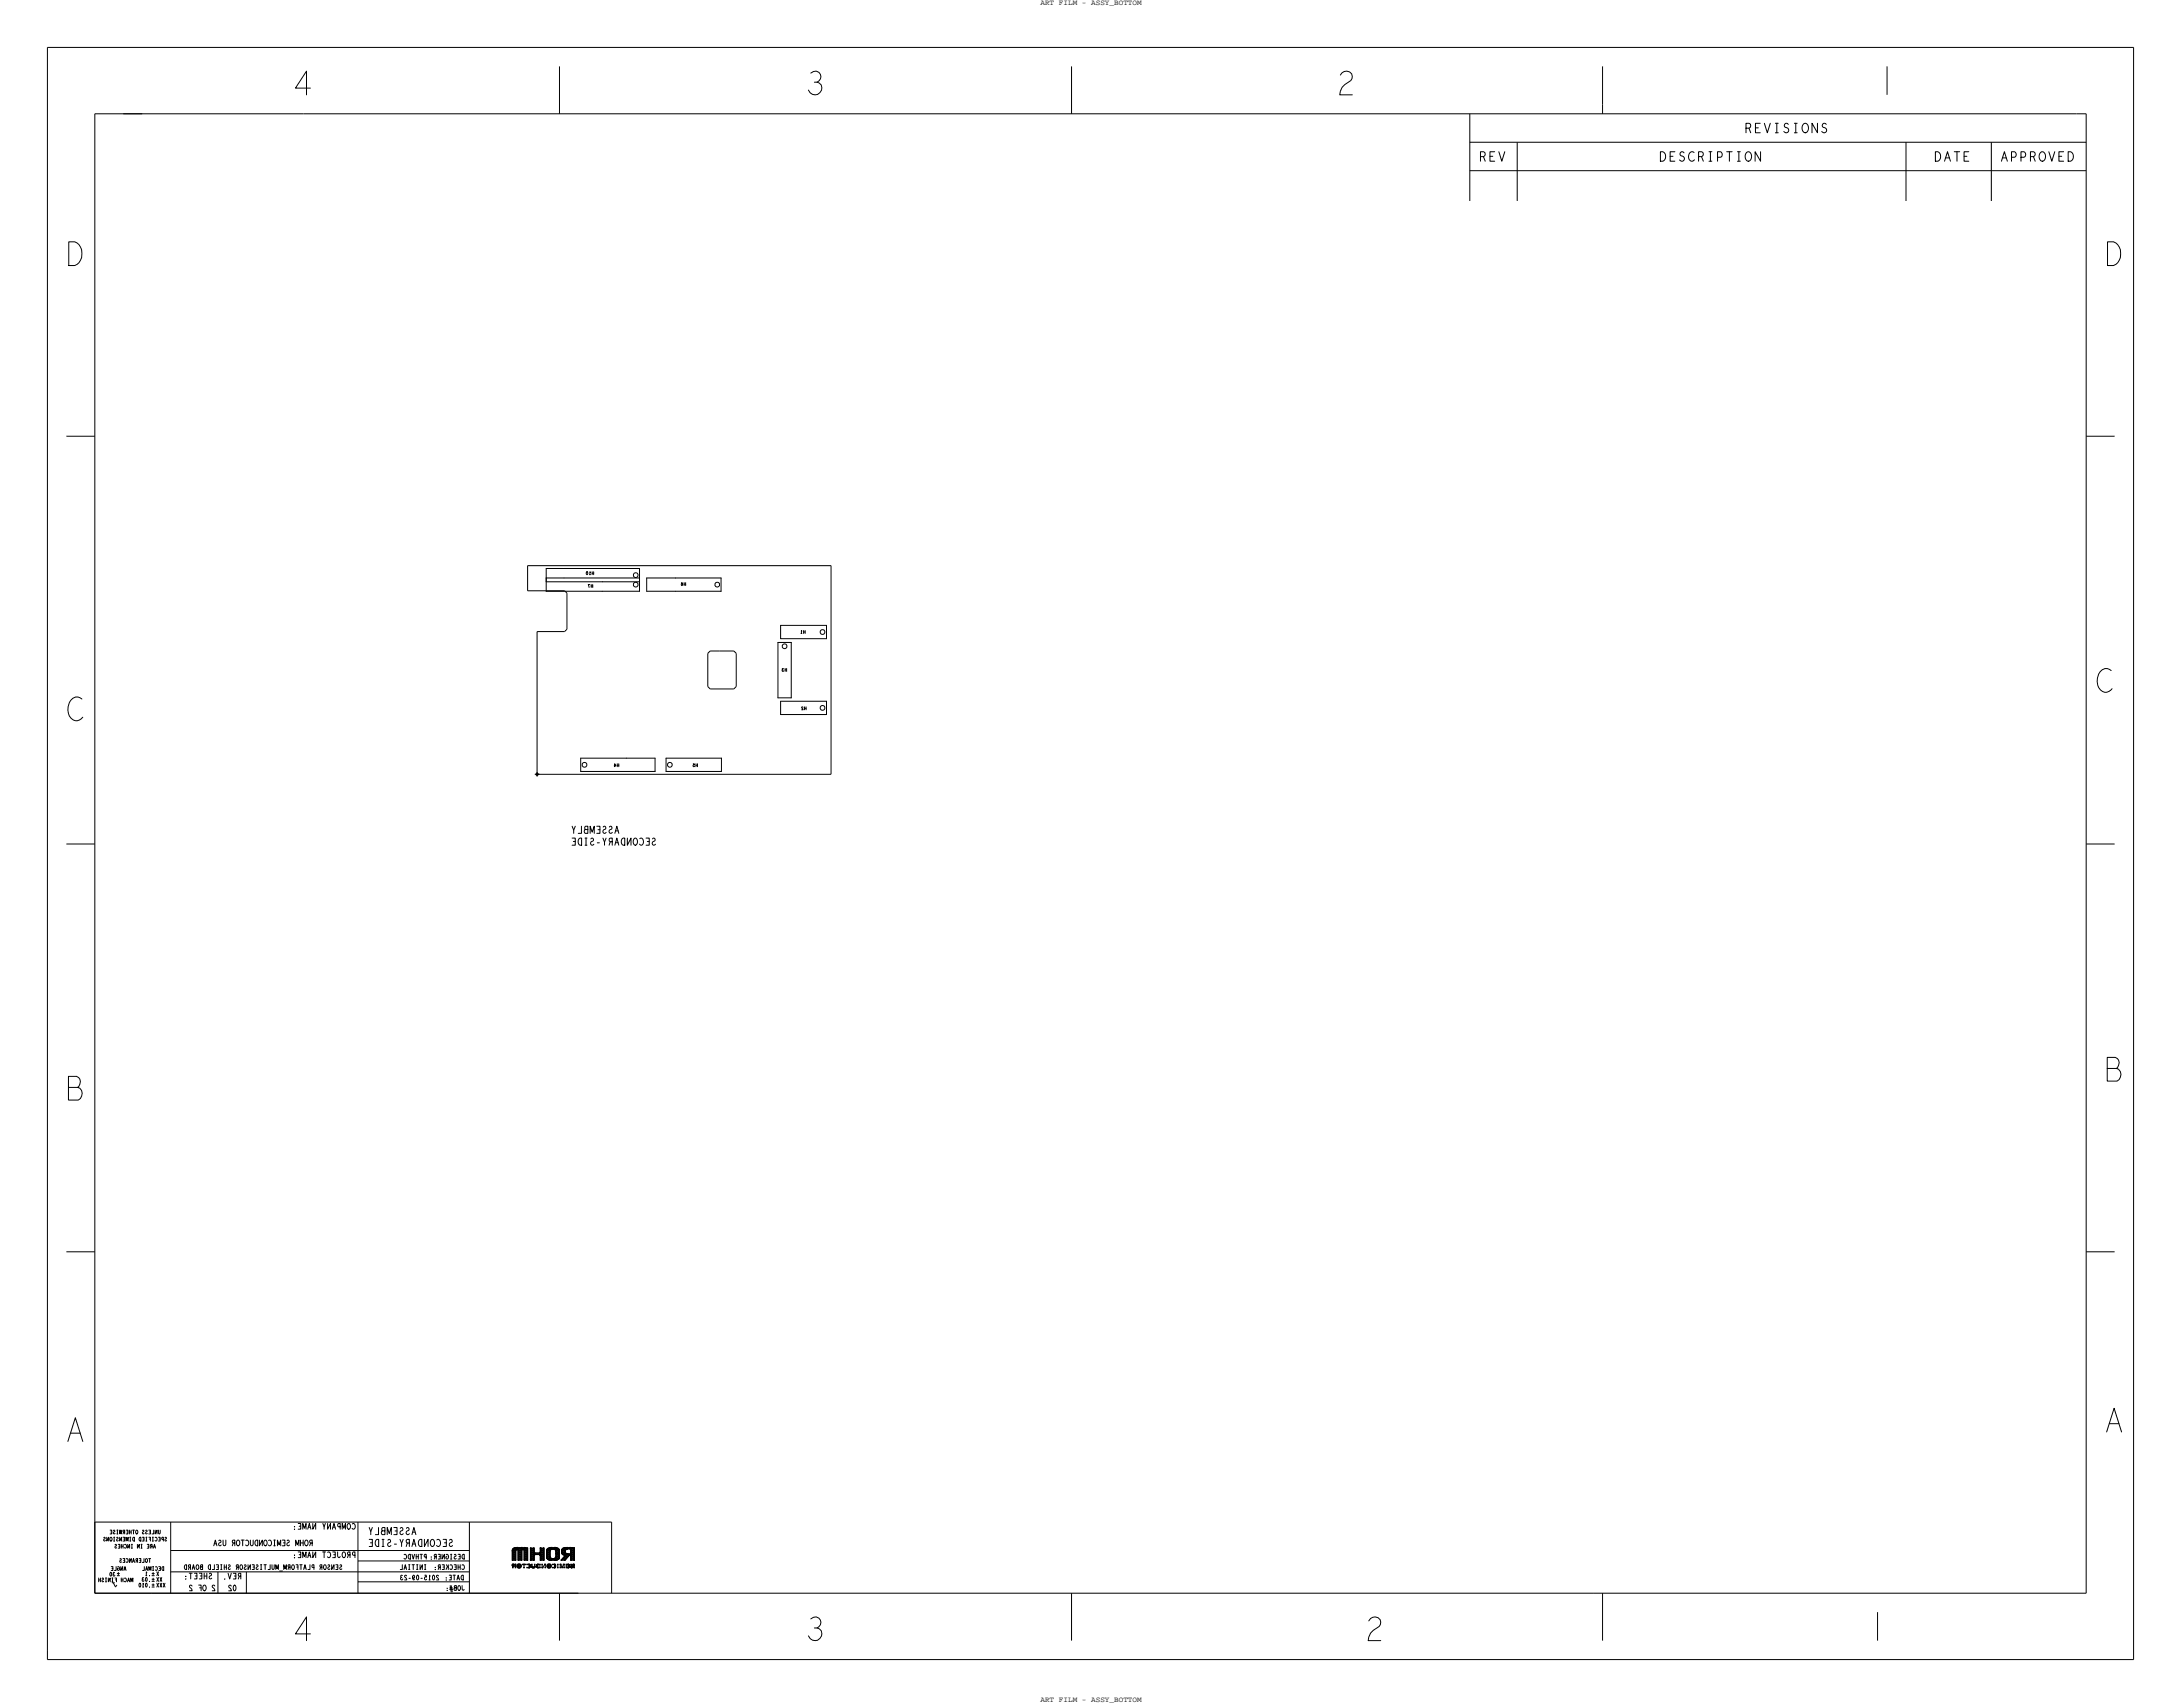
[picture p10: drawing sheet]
<svg xmlns="http://www.w3.org/2000/svg" width="584mm" height="457mm" viewBox="0 0 584 457" stroke-linecap="round" stroke-linejoin="round" font-family="sans-serif">
<defs><g id="words">
<g font-size="6.3">
<text x="215.9" y="25.4">3</text>
<text x="563.9" y="383.5">A</text>
<text x="17.8" y="386.1">A</text>
<text x="215.9" y="439.4">3</text>
</g>
<text font-size="2.5" x="396.2" y="43.2">REV</text>
<g font-size="2.1">
<text x="278.7" y="1.2">ART FILM - ASSY_BOTTOM</text>
<text x="278.7" y="456">ART FILM - ASSY_BOTTOM</text>
</g>
<g font-size="1.5">
<text x="84.8" y="408.1" transform="rotate(-180 84.8 408.1)">NAME:</text>
<text x="84.8" y="415.7" transform="rotate(-180 84.8 415.7)">NAME:</text>
<text x="56.9" y="421.4" transform="rotate(-180 56.9 421.4)">SHEET:</text>
</g>
<g font-size="1.3">
<text x="114.3" y="419.1" transform="rotate(-180 114.3 419.1)">INITIAL</text>
<text x="124.5" y="419.1" transform="rotate(-180 124.5 419.1)">CHECKER:</text>
<text x="124.2" y="421.9" transform="rotate(-180 124.2 421.9)">DATE:</text>
<text x="124.5" y="424.7" transform="rotate(-180 124.5 424.7)">JOB#:</text>
</g>
<g font-size="1">
<text x="41.7" y="413.6" transform="rotate(-180 41.7 413.6)">ARE</text>
<text x="31.4" y="422.7" transform="rotate(-180 31.4 422.7)">FINISH</text>
</g>
<text font-size=".8" x="210.8" y="179" transform="rotate(-180 210.8 179)">H3</text>
</g></defs>
<!-- layer: Board Outline -->
<g fill="none" stroke="#000" stroke-width=".27">
<path d="M141.3 151.5v6.7zM141.3 151.5h81.3zM141.3 158.2h9.9zM151.2 158.2l.7 .7zM151.9 158.9v9.6zM222.6 151.5v55.9zM143.9 169.2h7.3zM143.9 169.2v38.2zM151.2 169.2l.7-.7zM189.6 175l.6-.6zM189.6 175v8.9zM190.2 174.4h2.6z"/>
<path d="M192.8 174.4h3.8zM196.6 174.4l.6 .6zM197.2 175v8.9zM189.6 183.9l.6 .6zM190.2 184.5h6.4zM197.2 183.9l-.6 .6zM143.9 207.4h78.7zM25.4 407.7h138.4zM25.4 407.7v19zM45.7 415.3h50.2zM45.7 407.7v19zM95.9 418.1h29.8z"/>
<path d="M95.9 415.3h29.8zM95.9 407.7v19zM125.7 407.7v19zM137.2 415.6h.2zM137.2 417.1h.2zM137.2 416.9h.2zM137.2 415.5h.2zM137.2 415.8h.2zM137.2 417.9h.2zM137.2 417.8h.2zM137.2 417.6h.2zM137.2 417.4h.2z"/>
<path d="M137.2 417.2h.2zM137.2 416.7h.2zM137.2 416.5h.2zM137.2 416.3h.2zM137.2 416.2h.2zM137.2 416h.2zM137.2 415.3h.2zM137.2 419.2h.2zM137.2 419.3h.2zM137.2 415.2h.2zM137.2 419.1h.2zM137.2 415.1h.2z"/>
<path d="M137.3 415.1h.1zM137.3 419.1h.1zM137.3 419.9h.1zM137.3 419.4h.1zM137.3 415.6h.8zM137.3 415.3v2.6zM137.3 417.8h.8zM137.3 417.4h.8zM137.3 417.1h.8zM137.3 416.7h.8zM137.3 416.3h.8zM137.3 416h.8z"/>
<path d="M137.3 419.2h.1M137.3 415.8h.8zM137.3 417.9h.8zM137.3 417.6h.8zM137.3 417.2h.8zM137.3 416.9h.8zM137.3 416.5h.8zM137.3 416.2h.8zM137.3 415.5h.8zM137.3 419h.2zM137.3 415.3h.8zM137.3 419.3h.1"/>
<path d="M137.3 419.4h.2zM137.3 415.2v.1zM137.3 419.1h.1M137.3 415.1h.8zM137.3 414.9h.2zM137.3 415.1v.1zM137.4 419h.1M137.4 419.1h.1M137.4 419.4h.1M137.4 419h.1zM137.4 419.4h.2zM137.5 419h.1"/>
<path d="M137.4 414.9l-.1 .2zM137.4 414.8h.2zM137.4 414.9h1zM137.5 419.4h.1M137.5 419.4h.2zM137.5 419h.6zM137.5 414.8l.2-.1zM137.5 414.8l-.1 .1zM137.5 414.8h.2zM137.6 419.4l-.2 .5zM137.6 419.4h.5zM137.6 414.7h.2z"/>
<path d="M137.6 414.8h3.7zM137.7 414.7l.2-.1zM137.8 414.6h.2zM137.9 414.6h.2zM138 414.6h.2zM138 415.6h.2zM138 417.1h.2zM138 416.9h.2zM138 415.5h.2zM138 415.8h.2zM138 417.9h.2zM138 417.8h.2z"/>
<path d="M138 417.6h.2zM138 417.4h.2zM138 417.2h.2zM138 416.7h.2zM138 416.5h.2zM138 416.3h.2zM138 416.2h.2zM138 416h.2zM138 415.3h.2zM138 419.9h.2zM138 419.4h.2zM138 419h.2z"/>
<path d="M138 415.2h.2zM138 415.1h.2zM138 414.6h2.9zM138.1 415h.1zM138.1 414.6l.3-.1zM138.1 415.3v2.6zM138.1 419.4v.5zM138.1 419v.4zM138.1 415.2h.1M138.1 415.1h.1M138.1 415h.2zM138.1 415h.1"/>
<path d="M138.2 415h.1M138.3 415h.1M138.2 415h.2zM138.3 414.5h.2zM138.5 414.9h.1M138.3 414.9h.2zM138.4 414.5h.3zM138.4 414.9h.1zM138.5 414.9h.2zM138.5 419.3h.2zM138.5 419.5h.2zM138.5 419.6h.2z"/>
<path d="M138.5 419.2h.2zM138.6 414.9h.1zM138.6 414.5h.1zM138.6 419.7h.2zM138.6 419.2h.2zM138.6 414.9h.2zM138.6 419.1h.2zM138.6 419.3v.2zM138.6 419.6h.1M138.6 419.3h.1M138.7 419.7h.1M138.6 419.8h.2z"/>
<path d="M138.7 414.9h.1M138.7 414.5h1.1zM138.6 419.2h.1M138.7 415h.1zM138.7 414.9h1.2zM138.7 419.1h.2zM138.7 419.8h.2zM138.7 419.1h.1M138.7 419.8h.1M138.7 419.2h.1M138.8 415h.1M138.7 415h.2z"/>
<path d="M138.8 419.8h.1M138.7 419h.2zM138.8 415.1h.1zM138.8 415.6h.1zM138.8 417.1h.1zM138.8 416.9h.1zM138.8 415.5h.1zM138.8 415.8h.1zM138.8 417.9h.1zM138.8 417.8h.1zM138.8 417.6h.1zM138.8 417.4h.1z"/>
<path d="M138.8 417.2h.1zM138.8 416.7h.1zM138.8 416.5h.1zM138.8 416.3h.1zM138.8 416.2h.1zM138.8 416h.1zM138.8 415.3h.1zM138.8 419.1h.1M138.8 419h.2zM138.8 419.8h.2zM138.8 415.1h.1M138.8 419h.1"/>
<path d="M138.9 419.8h.1M138.9 415.1h.1M138.9 419h.1zM138.9 415.1h.8zM138.9 415.6h.8zM138.9 415.1v2.8zM138.9 417.8h.8zM138.9 417.4h.8zM138.9 417.1h.8zM138.9 416.7h.8zM138.9 416.3h.8zM138.9 416h.8z"/>
<path d="M138.9 415.3h.8zM138.9 415.8h.8zM138.9 417.9h.8zM138.9 417.6h.8zM138.9 417.2h.8zM138.9 416.9h.8zM138.9 416.5h.8zM138.9 416.2h.8zM138.9 415.5h.8zM138.9 419.9h.1zM138.9 419h.1M138.9 419.9h.1"/>
<path d="M138.9 419h.2zM138.9 419.9h.2zM139 419.9h.2zM139.1 419h.2zM139.2 419.8h.1M139.1 419h.1M139.1 419.8h.2zM139.2 419h.1zM139.2 419.8h.2zM139.2 419h.1M139.2 419.1h.2zM139.3 419.8h.1"/>
<path d="M139.3 419.1h.1zM139.3 419.8h.1zM139.3 419.1h.2zM139.3 419.1h.1M139.3 419.7h.2zM139.4 419.8h.1M139.3 419.2h.2zM139.3 419.6h.2zM139.4 419.6h.1zM139.4 419.3h.1zM139.4 419.5h.1zM139.4 419.1h.1"/>
<path d="M139.4 419.7h.1M139.4 419.2h.1M139.4 419.6h.1M139.5 419.6h.1M139.5 419.3h.1M139.5 419.5h.1M139.5 419.3v.2zM139.6 415.8h.2zM139.6 415.6h.2zM139.6 417.9h.2zM139.6 417.8h.2zM139.6 417.6h.2z"/>
<path d="M139.6 417.4h.2zM139.6 417.2h.2zM139.6 417.1h.2zM139.6 416.9h.2zM139.6 416.7h.2zM139.6 416.5h.2zM139.6 416.3h.2zM139.6 416.2h.2zM139.6 416h.2zM139.6 415.5h.2zM139.6 415.3h.2zM139.6 415.1h.2z"/>
<path d="M139.6 415h.2zM139.7 414.5h.1zM139.7 415.1v2.8zM139.7 415.1h.1M139.7 415h.2zM139.7 415h.1M139.8 414.5h.7zM139.8 415h.1M139.8 414.9h.2zM139.8 414.9h.1M139.9 414.9h.1M139.9 414.9h.4z"/>
<path d="M139.9 419h.2zM140 419h.4zM140.2 414.9h.2zM140.3 414.9h.1M140.3 419.9h.1zM140.3 419h.1zM140.3 415h.2zM140.3 414.9h1zM140.4 415h.1M140.4 419v.9zM140.4 419h.3zM140.4 415.1h.2z"/>
<path d="M140.4 415.8h.2zM140.4 415.6h.2zM140.4 417.9h.2zM140.4 417.8h.2zM140.4 417.6h.2zM140.4 417.2h.2zM140.4 417.4h.2zM140.4 417.1h.2zM140.4 416.9h.2zM140.4 416.7h.2zM140.4 416.3h.2zM140.4 416.5h.2z"/>
<path d="M140.4 416.2h.2zM140.4 416h.2zM140.4 415.3h.2zM140.4 415.5h.2zM140.4 414.5h.2zM140.5 415.1h.1M140.5 415.1h.8zM140.5 415.6h.8zM140.5 417.8h.8zM140.5 417.4h.8zM140.5 417.1h.8zM140.5 416.7h.8z"/>
<path d="M140.5 416.3h.8zM140.5 416h.8zM140.5 415.1v2.8zM140.5 415.3h.8zM140.5 415.8h.8zM140.5 417.9h.8zM140.5 417.6h.8zM140.5 417.2h.8zM140.5 416.9h.8zM140.5 416.5h.8zM140.5 416.2h.8zM140.5 415.5h.8z"/>
<path d="M140.5 414.5l.8 .1zM140.6 419h.2zM140.8 414.6h.2zM141.1 419.9h.2zM141.1 419h.2zM141.2 415.6h.1zM141.2 417.1h.1zM141.2 416.9h.1zM141.2 415.5h.1zM141.2 415.8h.1zM141.2 417.9h.1zM141.2 417.8h.1z"/>
<path d="M141.2 417.6h.1zM141.2 417.4h.1zM141.2 417.2h.1zM141.2 416.7h.1zM141.2 416.5h.1zM141.2 416.2h.1zM141.2 416.3h.1zM141.2 416h.1zM141.2 415.1h.1zM141.2 415.3h.1zM141.2 414.9h.1zM141.2 414.8h.1z"/>
<path d="M141.2 414.6h.1zM141.2 419.9h.4zM141.2 419h.5zM141.3 414.6v3.3zM141.6 419.9h.1zM141.6 419h.1zM141.6 419.8h.2zM141.6 419h.2zM141.6 419.9h.1M141.7 419h.1M141.7 419h.1zM141.7 419.8h.2z"/>
<path d="M141.7 419.8h.1M141.7 419.1h.2zM141.8 419h.1M141.8 419.8h.1zM141.8 419.1h.1zM141.8 419.8h.1M141.8 419.1h.1M141.8 419.7h.2zM141.8 419.2h.2zM141.8 419.6h.2zM141.9 419.1h.1M141.8 419.3h.2z"/>
<path d="M141.9 419.2h.1M141.9 419.8h.1M141.9 419.7h.1M141.9 419.3h.1M141.9 419.6h.1M141.9 419.3v.3zM142.1 415.8h.1zM142.1 415.6h.1zM142.1 417.9h.1zM142.1 417.8h.1zM142.1 417.6h.1zM142.1 417.2h.1z"/>
<path d="M142.1 417.4h.1zM142.1 417.1h.1zM142.1 416.9h.1zM142.1 416.7h.1zM142.1 416.5h.1zM142.1 416.2h.1zM142.1 416.3h.1zM142.1 416h.1zM142.1 415.3h.1zM142.1 415.5h.1zM142.1 415.1h.1zM142.1 414.9h.1z"/>
<path d="M142.1 414.8h.1zM142.1 414.6h.1zM142.2 416.3h3.4zM142.2 416h3.4zM142.2 414.6v3.3zM142.2 415.6h.8zM142.2 416.2h3.4zM142.2 417.6h.8zM142.2 417.2h.8zM142.2 416.9h.8zM142.2 416.5h.8zM142.2 415.3h.8z"/>
<path d="M142.2 414.9h.8zM142.2 414.6h.8zM142.2 415.8h.8zM142.2 417.9h.8zM142.2 417.8h.8zM142.2 417.4h.8zM142.2 417.1h.8zM142.2 416.7h.8zM142.2 415.5h.8zM142.2 415.1h.8zM142.2 414.8h.8zM142.4 419h.1z"/>
<path d="M142.4 419.5h.1zM142.4 419.6h.2zM142.4 419.7h.2zM142.5 419v.5zM142.5 419.5h.1M142.5 419.6h.1M142.5 419.8h.2zM142.5 419.7h.1M142.6 419.8h.1M142.6 419.8h.2zM142.7 419.8h.1M142.7 419.9h.2z"/>
<path d="M142.8 419.9h.1M142.8 419.9h.2zM142.9 419.8h.2zM142.9 415.6h.2zM142.9 417.1h.2zM142.9 416.9h.2zM142.9 415.5h.2zM142.9 415.8h.2zM142.9 417.9h.2zM142.9 417.8h.2zM142.9 417.6h.2zM142.9 417.4h.2z"/>
<path d="M142.9 417.2h.2zM142.9 416.7h.2zM142.9 416.6h.2zM142.9 415.3h.2zM142.9 415.1h.2zM142.9 414.9h.2zM142.9 414.8h.2zM142.9 414.6h.2zM142.9 416.5h.2zM142.9 419.9h.1M142.9 415.9h.2zM143 415.9h.1z"/>
<path d="M143 416.4h.1zM143 419.8h.1M143 419.8h.2zM143 415.8h.1M143 414.6v1.2zM143 416.6v1.3zM143 416.5h.1M143 415.9h.2zM143 416.4h.2zM143 415.9h.1M143.1 415.9h.1M143.1 416.4h.1"/>
<path d="M143.1 416.4h.1zM143.1 419.7h.2zM143.1 419.8h.1M143.2 416.4h.1M143.1 416h.2zM143.1 416.4h.2zM143.1 419.6h.2zM143.1 419.5h.2zM143.1 419h.2zM143.2 419.7h.1M143.2 416h1.4zM143.2 416.4h1.4z"/>
<path d="M143.2 419.6h.1M143.2 419v.5zM143.7 419.5h.2zM143.7 419.3h.2zM143.8 419.6h.1zM143.8 419.3h.1zM143.8 419.2h.1zM143.8 419.7h.2zM143.8 419.2h.2zM143.8 419.1h.2zM143.8 419.5h.1M143.8 419.3v.2z"/>
<path d="M143.8 419.6h.1M143.8 419.3h.1M143.8 419.8h.2zM143.9 419.6h.1M143.9 419.2h.1M143.9 419.1h.1zM143.9 419.7h.1M143.9 419.8h.2zM143.9 419.1h.2zM143.9 419.1h.1M143.9 419.8h.1M144 419.1h.1"/>
<path d="M144 419h.1zM144 419.8h.1M144 419.8h.2zM144.1 419h.1M144 419h.2zM144.1 419.8h.1M144.1 419h.2zM144.1 419.9h.2zM144.2 419h.1M144.2 419h.4zM144.2 419.9h.4zM144.5 416h.2z"/>
<path d="M144.5 416.4h.2zM144.5 419.9h.2zM144.5 419h.2zM144.6 415.9h.1zM144.6 416.4h.1zM144.6 416h.1M144.6 416.4h.1M144.6 415.9h.2zM144.6 419v.9zM144.6 415.9h.1M144.6 416.4h.2zM144.7 416.4h.1"/>
<path d="M144.7 415.8h.2zM144.7 416.5h.2zM144.7 415.9h.1M144.7 415.7h.2zM144.7 415.6h.2zM144.7 417.9h.2zM144.7 417.8h.2zM144.7 417.6h.2zM144.7 417.4h.2zM144.7 417.2h.2zM144.7 417.1h.2zM144.7 416.9h.2z"/>
<path d="M144.7 416.7h.2zM144.7 416.6h.2zM144.7 415.5h.2zM144.7 415.3h.2zM144.7 415.1h.2zM144.7 414.9h.2zM144.7 414.6h.2zM144.7 414.8h.2zM144.8 416.5h.1M144.8 415.8h.8zM144.8 416.6h.1M144.8 416.5h.8z"/>
<path d="M144.8 415.8h.1M144.8 415.6h.8zM144.8 414.6v1.1zM144.8 417.6h.8zM144.8 417.2h.8zM144.8 416.9h.8zM144.8 416.6v1.3zM144.8 415.3h.8zM144.8 414.9h.8zM144.8 414.6h.8zM144.8 417.9h.8zM144.8 417.8h.8z"/>
<path d="M144.8 417.4h.8zM144.8 417.1h.8zM144.8 416.7h.8zM144.8 415.5h.8zM144.8 415.1h.8zM144.8 414.8h.8zM145.1 419.9h.2zM145.1 419h.2zM145.2 419.9h.2zM145.2 419v.9zM145.3 419.9h.1zM145.5 415.8h.2z"/>
<path d="M145.5 417.9h.2zM145.5 417.8h.2zM145.5 417.6h.2zM145.5 417.4h.2zM145.5 417.2h.2zM145.5 416.7h.2zM145.5 416.5h.2zM145.5 416.2h.2zM145.5 416.3h.2zM145.5 416h.2zM145.5 415.3h.2zM145.5 415.1h.2z"/>
<path d="M145.5 414.9h.2zM145.5 414.6h.2zM145.5 414.8h.2zM145.5 415.6h.2zM145.5 417.1h.2zM145.5 416.9h.2zM145.5 415.5h.2zM145.6 414.6v3.3zM145.8 419h.2zM145.9 419h.1M145.9 419l-.5 .9zM146 419.9h.1z"/>
<path d="M146 419h.1zM146.1 419v.9zM146.4 415.8h.2zM146.4 415.6h.2zM146.4 416.9h.2zM146.4 417h.2zM146.4 416.7h.2zM146.4 416.5h.2zM146.4 416.2h.2zM146.4 416.3h.2zM146.4 416h.2zM146.4 415.5h.2z"/>
<path d="M146.4 415.4h.2zM146.4 417.1h.2zM146.4 415.3h.2zM146.4 417.2h.2zM146.4 415.1h.2zM146.4 417.3h.2zM146.5 415.1h.1zM146.5 415.6h.8zM146.5 415.4v1.6zM146.5 416.7h.8zM146.5 416.3h.8zM146.5 416h.8z"/>
<path d="M146.5 417v.1zM146.5 415.8h.8zM146.5 416.9h.8zM146.5 416.5h.8zM146.5 416.2h.8zM146.5 415.5h.8zM146.5 417.1h.8zM146.5 417.1v.2zM146.5 415.3v.1zM146.5 415.3h.8zM146.5 415h.2zM146.5 417.4h.2z"/>
<path d="M146.5 417.2h.9zM146.5 415.1v.2zM146.5 417.3l.1 .1zM146.5 415.1h.9zM146.6 419.5h.1zM146.6 419.3h.1zM146.6 419.6h.2zM146.6 419.3h.2zM146.6 414.9h.2zM146.6 419.2h.2zM146.6 415l-.1 .1zM146.6 419.7h.2z"/>
<path d="M146.6 417.4l.1 .1zM146.6 417.5h.2zM146.6 417.4h.9zM146.6 419.1h.2zM146.7 419.3v.2zM146.7 419.6h.1M146.7 419.3h.1M146.7 419.8h.1zM146.7 414.9h.9zM146.7 419.7h.1M146.7 419.1h.2zM146.7 414.9l.1-.1z"/>
<path d="M146.7 414.9l-.1 .1zM146.7 419.2h.1M146.7 417.5l.1 .1zM146.7 417.6h.2zM146.8 419.8h.1M146.7 414.8h.2zM146.7 419.8h.2zM146.7 419.1h.1M146.8 419.1h.1M146.8 419h.2zM146.8 414.8h.2zM146.8 419.8h.2z"/>
<path d="M146.8 417.6h2.7zM146.8 417.6l.2 .1zM146.8 414.8l.2-.1zM146.9 419.8h.1M146.9 417.7h.1zM146.9 419h.1M146.9 414.8h2.5zM146.9 414.7h.2zM146.9 419h.2zM146.9 419.9h.2zM147 419.9h.1M147 417.7l.1 .1z"/>
<path d="M147 414.7l.1-.1zM147 419h.2zM147 419.9h.2zM147 417.8h.2zM147 414.6h.2zM147.1 419.9h.2zM147.1 419h.2zM147.1 417.8h2.1zM147.1 417.8h.2zM147.1 419.8h.2zM147.1 414.6h.2zM147.2 415.8h.1z"/>
<path d="M147.2 415.6h.1zM147.2 416.9h.1zM147.2 416.7h.1zM147.2 416.3h.1zM147.2 416.5h.1zM147.2 416.2h.1zM147.2 416h.1zM147.2 415.5h.1zM147.2 415.4h.1zM147.2 419.8h.1M147.2 419h.1M147.2 415.3h.2z"/>
<path d="M147.2 417h.2zM147.2 417.1h.2zM147.2 414.6h.2zM147.2 419h.2zM147.2 415.2h.2zM147.3 419.8h.1M147.2 417.2h.2zM147.2 417.8h.2zM147.2 419.8h.2zM147.2 419.1h.2zM147.3 414.6h.1zM147.3 415.4v1.5z"/>
<path d="M147.3 416.9v.1zM147.3 417.2h.1zM147.3 415.3h.1M147.3 417v.2zM147.3 415.1h.2zM147.3 414.6h1.7zM147.3 419h.1M147.3 419.8h.2zM147.3 419.1h.2zM147.3 415.2h.1M147.3 417.3h.2zM147.3 417.2l.1 .1z"/>
<path d="M147.3 417.8l.3 .1zM147.3 419.7h.2zM147.4 419.8h.1M147.3 419.1h.1M147.3 414.6l.3-.1zM147.4 415.1h.1zM147.4 415.1h.1M147.4 419.7h.1zM147.4 419.2h.1zM147.4 419.1h.1M147.4 419.6h.2zM147.4 419.2h.2z"/>
<path d="M147.4 417.3l.1 .1zM147.4 419.3h.2zM147.4 419.5h.2zM147.4 419.7h.1M147.4 417.4h.2zM147.4 415.1l.2-.1zM147.5 419.7h.1M147.5 419.2h.1M147.5 417.9h.1zM147.5 415h.1zM147.5 414.5h.1zM147.5 419.6h.1"/>
<path d="M147.5 419.3h.1M147.5 419.5h.1M147.5 419.3v.2zM147.5 417.4l.1 .1zM147.5 414.9h.2zM147.6 415l.1-.1zM147.6 417.9h.2zM147.6 414.5h.2zM147.6 417.5h.1zM147.6 414.9h.2zM147.6 417.5h.2zM147.7 414.9h.1z"/>
<path d="M147.7 414.5h.2zM147.7 417.9h.2zM147.7 417.5h.2zM147.7 414.9h.2zM147.8 414.5h.8zM147.8 417.9h.7zM147.8 417.5h.1zM147.8 414.9h.1zM147.9 417.5h.1zM147.9 414.9h.1zM147.9 419.9h.2zM147.9 419h.2z"/>
<path d="M147.9 414.9h.4zM147.9 417.5h.5zM148 419h.5zM148 419.9h.5zM148.2 414.9h.2zM148.3 417.5h.1zM148.3 414.9h.2zM148.4 417.5h.1M148.4 414.9h.1zM148.4 417.5h.2zM148.4 419.9h.2zM148.4 419h.2z"/>
<path d="M148.4 417.9h.2zM148.4 419.8h.2zM148.5 414.9h.1zM148.5 414.5h.2zM148.5 417.5h.1M148.5 419.9h.1M148.5 419h.1M148.5 417.9h.2zM148.5 419h.2zM148.5 417.5h.2zM148.5 414.9h.2zM148.5 419.8h.1"/>
<path d="M148.5 419.8h.2zM148.6 419h.1M148.5 419.1h.2zM148.6 414.5h.2zM148.6 419.8h.1M148.6 419.1h.2zM148.6 419.1h.1M148.6 417.5h.1M148.6 414.9l.1 .1zM148.6 419.8h.2zM148.6 417.4h.2zM148.6 414.9h1z"/>
<path d="M148.6 419.7h.2zM148.7 419.1h.1M148.6 415h.2zM148.6 419.2h.2zM148.7 417.9h.1zM148.7 419.8h.1M148.7 419.6h.1zM148.7 419.2h.1zM148.7 419.3h.1zM148.7 414.5h.2zM148.7 417.4h1zM148.7 417.4h.1"/>
<path d="M148.7 417.3h.2zM148.7 419.2h.1M148.7 415l.1 .1zM148.8 419.2h.1M148.7 419.7h.1M148.7 415.1h.2zM148.7 417.9l.3-.1zM148.8 419.3h.1M148.8 419.6h.1M148.8 419.3v.3zM148.8 414.5l.2 .1zM148.8 415.1h.2z"/>
<path d="M148.8 417.3h.1M148.8 417.2h.2zM148.8 415.2h.2zM148.9 415.2h.1M148.9 417.1h.1zM148.9 415.1h.8zM148.9 415.2h.1zM148.9 415.3h.2zM148.9 414.6h.2zM148.9 417.1h.2zM148.9 417.2h.9zM148.9 417h.2z"/>
<path d="M149 415.2h.1M148.9 415.8h.2zM148.9 415.6h.2zM148.9 416.9h.2zM148.9 416.7h.2zM148.9 416.5h.2zM148.9 416.3h.2zM148.9 416.2h.2zM148.9 416h.2zM148.9 416.1h.2zM148.9 415.5h.2zM148.9 417.8h.2z"/>
<path d="M148.9 417.2h.1M149 415.3h.1M149 414.6h.1zM149 415.3h.8zM149 417.1h.8zM149 414.6h.2zM149 415.5h.1M148.9 417.1h.1M149 415.6h.8zM149 415.5v.6zM149 416.7h.8zM149 416.3h.8z"/>
<path d="M149 416h.8zM149 416.1h.8zM149 416.1v.8zM149 415.8h.8zM149 416.9h.8zM149 416.5h.8zM149 416.2h.8zM149 415.5h.8zM149 417h.1M149 417.8h.2zM149.1 414.6h.2zM149.1 417.8h.2z"/>
<path d="M149.2 414.6l.1 .1zM149.2 417.8l.1-.1zM149.3 417.7h.1zM149.3 414.7h.1zM149.3 414.8h.2zM149.3 419.9h.2zM149.3 419h.2zM149.3 417.7l.2-.1zM149.3 414.7l.2 .2zM149.4 417.6h.2zM149.4 414.9h.2zM149.4 419v.9z"/>
<path d="M149.6 417.5h.1M149.5 417.5h.2zM149.5 414.9h.1M149.5 414.9h.2zM149.6 415h.2zM149.6 417.4h.2zM149.6 414.9h.1M149.6 415.1h.2zM149.6 417.3h.2zM149.7 417.2h.1zM149.7 417.4h.1M149.7 415h.1"/>
<path d="M149.7 415.2h.2zM149.7 417.2h.2zM149.7 415.3h.2zM149.7 415.8h.2zM149.7 417.1h.2zM149.7 416.7h.2zM149.7 416.5h.2zM149.7 416.3h.2zM149.7 416.2h.2zM149.7 416h.2zM149.7 415.4h.2zM149.7 415.6h.2z"/>
<path d="M149.7 416.9h.2zM149.7 416.1h.2zM149.7 415.5h.2zM149.7 417.3h.1M149.7 415.1h.1M149.8 415.2h.1M149.8 417.2h.1M149.8 415.4v.7zM149.8 417.1h.1M149.8 416.1v1zM150 419.9h.2zM150 419h.2z"/>
<path d="M150.1 419h.1M150.1 419v.9zM150.1 419h.2zM150.2 419l.4 .9zM150.3 417.9h.1zM150.4 417.9h.9zM150.4 417.8h.2zM150.5 417.8h.9zM150.5 415.6h.1zM150.5 415.5h.1zM150.5 415.3h.1zM150.5 415.8h.1z"/>
<path d="M150.5 415.2h.2zM150.5 415.9h.2zM150.5 419.9h.2zM150.5 415.1h.2zM150.5 416h.2zM150.5 415h.2zM150.5 417.6h.2zM150.6 415.6h.7zM150.6 415.8h.1M150.6 415.3v.5zM150.6 415.3h.7zM150.6 415.5h.7z"/>
<path d="M150.6 415.8h.8zM150.6 415.2h.1M150.6 415.9h.1M150.6 416.2h.2zM150.6 415.1h.8zM150.6 416h.8zM150.6 415.1h.1M150.6 414.9h.2zM150.6 416h.1M150.6 415h.1M150.6 417.6h.9zM150.7 416.1h.1"/>
<path d="M150.7 416.2h1.1zM150.7 414.9h1zM150.7 414.9h.1M150.7 414.8h.2zM150.7 417.4h.2zM150.7 416.2h.1M150.7 416.3h.2zM150.8 414.8h.1zM150.8 416.3h.1zM150.8 414.8l.1-.1zM150.8 414.8l-.1 .1zM150.8 417.4h.9z"/>
<path d="M150.8 414.7h.2zM150.8 416.3l.2 .1zM150.8 414.8h3zM150.9 417.2h.1zM150.9 416.3h1.5zM150.9 419h.1zM150.9 416.4h.2zM150.9 414.7l.1-.1zM150.9 417.2h.9zM151 414.6h.1zM151 419h.1zM151 419l-.4 .9z"/>
<path d="M151 416.4l.1 .1zM151 419.9h.2zM151 419h.2zM151 417.1h.2zM151 414.6l.5-.1zM151 416.5h.2zM151.1 419v.9zM151.1 417.1h.9zM151.1 416.5h.2zM151.2 416.9h.2zM151.2 414.6h.2zM151.2 417.9h.2z"/>
<path d="M151.2 416.5h.2zM151.2 415.6h.2zM151.2 415.7h.2zM151.2 415.5h.2zM151.2 415.4h.2zM151.3 415.8h.1zM151.3 415.3h.1zM151.3 416.9h.8zM151.3 415.8h.2zM151.3 414.6h2.2zM151.3 415.9h.2zM151.3 417.8h.2z"/>
<path d="M151.3 415.2h.2zM151.3 416.5h.2zM151.3 415.1h.2zM151.3 415.8h.1M151.3 415.4v.3zM151.3 416.7h.2zM151.4 415.9h.1M151.3 416h.2zM151.3 415.4h.1M151.4 415.1h.1zM151.4 414.5h.2zM151.4 416h.1"/>
<path d="M151.4 415.3h.1M151.4 416.6h.2zM151.4 416.5h.2zM151.4 416l.1 .1zM151.4 416.7h.9zM151.4 415h.2zM151.4 417.6h.2zM151.4 415.2h.1M151.5 416.1h.1zM151.5 414.5h.4zM151.5 416.6l-1.1 1.3zM151.5 416.5h.1"/>
<path d="M151.5 416.5h.9zM151.4 415.1h.1M151.5 415l.2-.1zM151.5 416.1h.2zM151.6 414.9h.1zM151.6 416.1h.2zM151.6 417.4h.2zM151.6 414.9h.2zM151.6 419.9h.2zM151.6 419.4h.2zM151.6 419h.2zM151.7 416.1l.1 .1z"/>
<path d="M151.7 416.2h.2zM151.7 414.9h.2zM151.7 419.4h.7zM151.7 419.9h.4zM151.7 419h.5zM151.7 417.2h.2zM151.8 414.9h.2zM151.8 414.5h.2zM151.8 416.2h.2zM151.9 414.9h.1zM151.9 416.2h.2zM151.9 414.5h.8z"/>
<path d="M151.9 417.1h.2zM151.9 414.9h.2zM152 416.2h.4zM152 414.9h.8zM152 416.9h.2zM152.1 419.9h.1zM152.1 419h.1zM152.1 419h.2zM152.1 419.9h.1M152.1 419.8h.2zM152.2 419h.1M152.2 419h.1z"/>
<path d="M152.2 419.8h.2zM152.2 419.8h.1M152.2 416.7h.2zM152.2 419.1h.2zM152.3 419h.1M152.3 419.8h.1zM152.3 419.8h.1M152.3 419.1h.2zM152.3 419.7h.2zM152.3 419.1h.1M152.3 419.2h.2zM152.3 419.6h.2z"/>
<path d="M152.3 416.5h.2zM152.3 416.3h.2zM152.3 416.6h.2zM152.3 416.2h.2zM152.3 419.4h.2zM152.3 419.3h.2zM152.4 419.1h.1M152.4 419.8h.1M152.4 419.2h.1M152.4 419.7h.1M152.4 419.6h.1M152.4 416.2v.4z"/>
<path d="M152.4 419.3v.1zM152.4 419.4v.2zM152.4 416.6l-1.1 1.3zM152.6 414.5h.1zM152.7 414.5h.5zM152.7 414.9h.1zM152.7 414.9h.2zM152.8 414.9h.1M152.8 414.9h.1zM152.8 414.9h.2zM152.8 415h.2zM152.9 414.9h.1"/>
<path d="M152.9 415h.1zM152.9 415.8h.1zM152.9 417.9h.1zM152.9 417.8h.1zM152.9 417.6h.1zM152.9 417.4h.1zM152.9 417.2h.1zM152.9 416.7h.1zM152.9 416.5h.1zM152.9 416.2h.1zM152.9 416.3h.1zM152.9 416h.1z"/>
<path d="M152.9 415.1h.1zM152.9 415.3h.1zM152.9 419.6h.1zM152.9 419h.1zM152.9 415.6h.1zM152.9 417.1h.1zM152.9 416.9h.1zM152.9 415.5h.1zM152.9 419.7h.2zM152.9 419.6h.2zM152.9 419.5h.2zM152.9 414.9h.9z"/>
<path d="M152.9 419.8h.2zM152.9 415h.1M153 415h.1M153 415.6h.8zM153 415.1v2.8zM153 417.9h.8zM153 417.8h.8zM153 417.4h.8zM153 417.1h.8zM153 416.7h.8zM153 416.3h.8zM153 416h.8z"/>
<path d="M153 415.3h.8zM153 419h.6zM153 419.6h.1M153 415.8h.8zM153 417.6h.8zM153 417.2h.8zM153 416.9h.8zM153 416.5h.8zM153 416.2h.8zM153 415.5h.8zM153 415.1h.8zM153 419.5h.1z"/>
<path d="M153 419.7h.1M153 419.5h.1M153 419.4h.2zM153 419.8h.1M153 419.8h.2zM153.1 419.4h.1M153.1 419.8h.1M153.1 419.4h.1zM153.1 419.9h.2zM153.2 419.4h.1M153.1 414.5h.2zM153.2 419.4h.4z"/>
<path d="M153.2 419.9h.6zM153.2 414.5l.6 .1zM153.4 414.6h.1zM153.5 419.4h.2zM153.6 419h.1zM153.6 419.4h.1zM153.6 419.4h.1M153.6 419h.2zM153.6 419h.1M153.6 419.4h.2zM153.7 419.4h.1M153.6 419.1h.2z"/>
<path d="M153.7 419.3h.1zM153.7 419.1h.2zM153.7 419h.1M153.7 419.3h.2zM153.7 419.2h.2zM153.7 415.8h.2zM153.7 415.6h.2zM153.7 417.9h.2zM153.7 417.8h.2zM153.7 417.6h.2zM153.7 417.2h.2zM153.7 417.4h.2z"/>
<path d="M153.7 417.1h.2zM153.7 416.9h.2zM153.7 416.7h.2zM153.7 416.3h.2zM153.7 416.5h.2zM153.7 416.2h.2zM153.7 416h.2zM153.7 415.3h.2zM153.7 415.5h.2zM153.7 415.1h.2zM153.7 414.9h.2zM153.7 414.8h.2z"/>
<path d="M153.7 414.6h.2zM153.7 419.9h.2zM153.7 419.1h.1M153.8 419.1h.1M153.8 419.3h.1M153.8 419.2h.1M153.8 414.6v3.3zM163.8 407.7v19zM25.4 426.7h129.5zM30 423.9h.7zM30.4 423.9l.5 1.2zM31.3 422h.8z"/>
<path d="M31.3 421.5h.8zM31.3 424.5l-.4 .6zM31.7 421.1v.7zM40.6 425.1h.8zM40.6 424.5h.8zM40.6 423h.8zM40.6 423.5h.8zM40.6 422h.8zM40.6 421.5h.8zM41 424.1v.8zM41 422.6v.8zM41 421.1v.7z"/>
<path d="M45.7 421h50.2zM58.4 421v5.7zM66 421v5.7zM95.9 423.7h29.8zM95.9 421h29.8z"/>
</g>
<!-- layer: Components -->
<g fill="none" stroke="#000" stroke-width=".27">
<path d="M12.7 12.7h558.8zM12.7 12.7v429.3zM149.9 17.8v12.7zM287 17.8v12.7zM429.3 17.8v10.1zM505.5 17.8v7.6zM571.5 12.7v431.8zM25.4 30.5h12.7zM25.4 30.5v396.2zM33 30.5h48.3zM81.3 30.5h475zM393.7 38.1h165.1z"/>
<path d="M393.7 30.5v23.3zM406.4 38.1v15.7zM429.3 27.9v2.6zM510.5 38.1v15.7zM533.4 38.1v15.7zM556.3 30.5h2.5zM558.8 30.5v396.2zM393.7 45.7h165.1zM17.8 116.8h7.6zM558.8 116.8h7.6zM146.3 154.8v3.6zM146.3 158.4h15z"/>
<path d="M146.3 152.3v3.5zM146.3 155.8h15zM146.3 154.8h4.8zM146.3 152.3h4.8zM151.1 154.8h20.2zM151.1 152.3h20.2zM161.3 158.4h10zM161.3 155.8h10zM171.3 154.8v3.6zM171.3 152.3v3.5zM173.2 154.8h7.7zM173.2 154.8v3.6z"/>
<path d="M173.2 158.4h7.7zM180.9 154.8h12.2zM180.9 158.4h12.2zM193.1 154.8v3.6zM208.4 172.1v14.8zM208.4 172.1h3.5zM209.1 171.1h12.3zM209.1 167.5v3.6zM209.1 167.5h12.3zM211.9 172.1v14.8zM221.4 167.5v3.6zM208.4 186.9h3.5z"/>
<path d="M209.1 191.4h12.3zM209.1 187.8v3.6zM209.1 187.8h12.3zM221.4 187.8v3.6zM155.5 203.1h12.3zM155.5 206.6h12.3zM155.5 203.1v3.5zM167.8 203.1h7.7zM167.8 206.6h7.7zM175.5 203.1v3.5zM178.4 206.6h14.8zM178.4 203.1v3.5z"/>
<path d="M178.4 203.1h14.8zM193.2 203.1v3.5zM17.8 226.1h7.6zM558.8 226.1h7.6zM17.8 335.3h7.6zM558.8 335.3h7.6zM25.4 426.7h15.2zM40.6 426.7h386.1zM149.9 426.7v12.7zM287 426.7v12.7zM426.7 426.7h132.1zM429.3 426.7v12.7z"/>
<path d="M502.9 431.8v7.6zM12.7 442v2.5zM12.7 444.5h558.8z"/>
<circle cx="170.3" cy="156.6" r=".64"/>
<circle cx="170.3" cy="154.1" r=".64"/>
<circle cx="192.1" cy="156.6" r=".64"/>
<circle cx="210.2" cy="173.1" r=".64"/>
<circle cx="220.3" cy="169.3" r=".64"/>
<circle cx="220.3" cy="189.6" r=".64"/>
<circle cx="156.6" cy="204.9" r=".64"/>
<circle cx="179.4" cy="204.9" r=".64"/>
</g>
<!-- layer: Text -->
<g fill="none" stroke="#000" stroke-width=".27">
<path d="M217.2 19.6a1.53 1.53 0 0 1 2.4 .1 1.53 1.53 0 0 1-.7 2.3M83.1 23.6h-4l3-4.5v6.3M359 20.1a1.61 1.61 0 0 1 2.3-.9 1.61 1.61 0 0 1 .5 2.4 4.3 4.3 0 0 0-2.9 3.8h3.3M467.7 34.3h.8a.69 .69 0 0 0 .4-.6 .69 .69 0 0 0-.4-.7h-.8v2.6M468.5 34.3l.4 1.3M470.2 34.2h.8M471.5 33h-1.3v2.6h1.3M472.6 33l.8 2.6 .8-2.6M475.6 35.6h.7M475.6 33h.7M475.9 33v2.6M479 33.3a.58 .58 0 0 0-.9-.1 .58 .58 0 0 0 .2 .9 .73 .73 0 0 1 .8 1 .73 .73 0 0 1-1.3 .1"/>
<path d="M480.6 35.6h.8M480.6 33h.8M481 33v2.6M483.1 33.2a.95 .95 0 0 1 1.1 .2 .95 .95 0 0 1 .2 1.1 .88 .88 0 0 1-.8 1.1 .88 .88 0 0 1-.9-1.1l.1-.7zM486.8 33v2.6l-1.4-2.6v2.6M489.2 33.3a.58 .58 0 0 0-.9-.1 .58 .58 0 0 0 .1 .9 .73 .73 0 0 1 .9 1 .73 .73 0 0 1-1.3 .1M396.6 42h.8a.69 .69 0 0 0 .4-.7 .69 .69 0 0 0-.4-.7h-.8v2.6M400.4 40.6h-1.3v2.6h1.3M401.5 40.6l.8 2.6 .8-2.6M444.8 40.6a1.28 1.28 0 0 1 1.4 1.3 1.28 1.28 0 0 1-1.4 1.3zM447.4 41.9h.7M448.6 40.6h-1.2v2.6h1.2"/>
<path d="M451.1 40.9a.58 .58 0 0 0-.9-.1 .58 .58 0 0 0 .1 .9 .73 .73 0 0 1 .9 1 .73 .73 0 0 1-1.3 .1M453.8 40.9a1 1 0 0 0-1.2 0 1 1 0 0 0-.3 1.1 .9 .9 0 0 0 .5 1.1 .9 .9 0 0 0 1.1-.3M455 42h.8a.69 .69 0 0 0 .4-.7 .69 .69 0 0 0-.4-.7h-.8v2.6M455.8 42l.4 1.2M457.8 40.6h.7M457.8 43.2h.7M458.2 40.6v2.6M460.1 42.1h.7a.79 .79 0 0 0 .5-.7 .79 .79 0 0 0-.5-.8h-.7v2.6M462.5 40.6h1.5M463.2 40.6v2.6M465.4 40.6h.8M465.4 43.2h.8"/>
<path d="M465.8 40.6v2.6M467.8 40.9a.95 .95 0 0 1 1.2 .1 .95 .95 0 0 1 .2 1.1 .88 .88 0 0 1-.9 1.1 .88 .88 0 0 1-.8-1.1v-.7zM471.6 40.6v2.6l-1.5-2.6v2.6M518.4 40.6a1.28 1.28 0 0 1 1.4 1.3 1.28 1.28 0 0 1-1.4 1.3zM520.9 43.2l.8-2.6 .7 2.6M521.1 42.3h1.1M523.5 40.6h1.4M524.2 40.6v2.6M526.1 41.9h.8M527.4 40.6h-1.3v2.6h1.3M536.1 43.2l.8-2.6 .8 2.6M536.4 42.3h1"/>
<path d="M538.8 42.1h.8a.79 .79 0 0 0 .5-.7 .79 .79 0 0 0-.5-.8h-.8v2.6M541.3 42.1h.8a.79 .79 0 0 0 .5-.7 .79 .79 0 0 0-.5-.8h-.8v2.6M543.9 42h.8a.69 .69 0 0 0 .4-.7 .69 .69 0 0 0-.4-.7h-.8v2.6M544.7 42l.4 1.2M546.6 40.9a.95 .95 0 0 1 1.1 .1 .95 .95 0 0 1 .2 1.1 .88 .88 0 0 1-.8 1.1 .88 .88 0 0 1-.9-1.1l.1-.7zM548.8 40.6l.8 2.6 .8-2.6M551.5 41.9h.8M552.8 40.6h-1.3v2.6h1.3M554 40.6a1.28 1.28 0 0 1 1.4 1.3 1.28 1.28 0 0 1-1.4 1.3zM18.4 64.8h1.6a3.6 3.6 0 0 1 0 6.3h-1.6zM564.5 64.8h1.6a3.6 3.6 0 0 1 0 6.3h-1.6zM157.2 153.2l.2 .2a.27 .27 0 0 1 .1 .4 .27 .27 0 0 1-.4 0z"/>
<path d="M157.9 153.9h.2M158 156.6h-.4l.2 .7M158.1 153.3l-.1-.2v.8M158.4 157h.4M158.4 156.6v.7M158.6 153.5h.4M158.6 153.1v.8M158.8 156.6v.7M159 153.1v.8M182.5 156.1a.34 .34 0 0 1 .4 .3 .34 .34 0 0 1-.4 .3 .21 .21 0 0 1 0-.3 .21 .21 0 0 1 .3 .1M183.2 156.4h.5M183.2 156.1v.7"/>
<path d="M183.7 156.1v.7M209.7 179.4a.22 .22 0 0 0-.2 .2 .22 .22 0 0 0 .2 .2 .22 .22 0 0 0 .2-.1M210.3 179v.8M210.7 179v.8M214.6 169.7h.2M214.8 169l-.1-.1v.8M215.3 169.3h.4M215.3 168.9v.8M215.7 168.9v.8M565.5 179.6a2.04 2.04 0 0 0-3.4 1 3.4 3.4 0 0 0 1.6 4.8 2.26 2.26 0 0 0 2-.9M21.9 187.2a2.04 2.04 0 0 0-3.3 1 3.4 3.4 0 0 0 1.6 4.8 2.26 2.26 0 0 0 2-.9M215.1 189.5l-.2-.2-.2 .2 .4 .6h-.4"/>
<path d="M215.5 189.7h.4M215.5 189.3v.8M215.9 189.3v.8M164.5 205.1h.5l-.4-.5v.8M165.3 205h.4M165.3 204.6v.8M165.7 204.6v.8M185.7 204.6h.3v.3a.23 .23 0 0 0-.3 .1 .23 .23 0 0 0 0 .3 .23 .23 0 0 0 .4-.1M186.4 205h.4M186.4 204.6v.8M186.8 204.6v.8M153.2 224.5h.9v1.9h-.9"/>
<path d="M153.2 221.3l.5 1M153.6 225.4h.5M154.1 221.3l-.4 1v.9M155.2 224.6l.6-.1v1.9a1.01 1.01 0 0 1-.9-.7 1.01 1.01 0 0 1 .3-1.1zM155.7 221.3v1.9h-.8M156.7 226.4h.5M156.7 224.5h.5M156.8 222.2l-.2-.5 .1-.3 .8-.1v1.9h-.7l-.3-.5 .2-.4 .8-.1M157 224.5v1.9M158.1 223.2v-1.9l.5 1.6 .6-1.6v1.9M158.3 224.7l.2-.2 .3 .1 .1 .6a.61 .61 0 0 0-.7 .5 .61 .61 0 0 0 .5 .7l.4-.3M159.9 221.3h.8v1.9h-.8"/>
<path d="M160 225.7h.5M160.2 222.2h.5M161.5 224.5l.4 1M161.6 221.5l.2-.2 .3 .1 .1 .6a.61 .61 0 0 0-.7 .5 .61 .61 0 0 0 .5 .7l.4-.3M162.3 224.5l-.4 1v.9M163.2 221.5l.3-.2 .3 .1 .1 .6a.61 .61 0 0 0-.7 .5 .61 .61 0 0 0 .5 .7l.3-.3M163.5 225.5l-.3 .9M164 225.5h-.5l-.3-.3 .1-.6 .7-.1v1.9M164.7 223.2l.5-1.9 .6 1.9M164.7 226.4l.5-1.9 .6 1.9M164.9 222.5h.7M164.9 225.7h.7"/>
<path d="M166.8 224.6l.5-.1v1.9a1.01 1.01 0 0 1-.9-.7 1.01 1.01 0 0 1 .4-1.1zM168 224.5v1.9l1-1.9v1.9M169.9 224.6a.66 .66 0 0 1 .8 .2 .66 .66 0 0 1 .1 .8 .61 .61 0 0 1-.6 .8 .61 .61 0 0 1-.6-.8zM171.4 224.6a.69 .69 0 0 1 .8 .1 .69 .69 0 0 1 .2 .8 .61 .61 0 0 1-.3 .8 .61 .61 0 0 1-.8-.2M173.1 224.5h.8v1.9h-.8M173.4 225.4h.5M174.8 224.7l.2-.2 .3 .1 .1 .6a.61 .61 0 0 0-.7 .5 .61 .61 0 0 0 .5 .7l.4-.3M18.3 291.3h2.5a1.84 1.84 0 0 1 1.2 1.6 1.84 1.84 0 0 1-1 1.7h-2.7v-6.3h2.2a1.7 1.7 0 0 1 .3 3M564.4 286.2h2.5a1.84 1.84 0 0 1 1.2 1.6 1.84 1.84 0 0 1-1 1.8h-2.7v-6.4h2.2a1.7 1.7 0 0 1 .3 3M18.2 386.1l2-6.4 2 6.4M564.3 383.5l2-6.3 2 6.3M27.8 411.9l.2-.2a.36 .36 0 0 1 .1 .4 .36 .36 0 0 1-.3 .3l.1 .4 .3-.2"/>
<path d="M28.6 411.7v1.1l.5-1.1v1.1M29.5 409.8h.4v1h-.4M29.6 411.8a.43 .43 0 0 1 .4 .4 .43 .43 0 0 1-.4 .5zM29.7 410.3h.2M29.8 419.6h.4v1h-.4M30.4 409.9l.2-.1a.36 .36 0 0 1 .1 .4 .36 .36 0 0 1-.3 .3l.1 .3 .3-.1M30.4 412.8h.3M30.4 411.7h.3M30.6 411.7v1.1M30.8 413.8l.2-.2a.36 .36 0 0 1 .2 .4 .36 .36 0 0 1-.4 .3l.2 .4 .2-.2M31.1 419.6v1h-.4M31.3 411.9l.2-.2a.36 .36 0 0 1 .1 .4 .36 .36 0 0 1-.4 .3l.2 .4 .3-.2"/>
<path d="M31.3 410.8h.3M31.3 409.8h.3M31.4 409.8v1M31.5 419.7a.42 .42 0 0 1 .5 .4 .42 .42 0 0 1-.5 .4v-.4h.2M31.7 413.6h.4v1.1h-.4M31.8 414.1h.3M32 409.8l.1 1 .2-1 .2 1 .1-1M32.1 411.7v1.1l.5-1.1v1.1M32.1 417.6l.2-.2a.36 .36 0 0 1 .2 .5 .36 .36 0 0 1-.4 .2l.2 .4 .2-.2M32.4 419.6v1l.5-1v1M32.5 414.1h.5M32.5 413.6v1.1"/>
<path d="M33 411.7h.4v1.1h-.4M33 417.4h.4v1.1h-.4M33 413.6v1.1M33.1 410.4l-.1 .4M33.1 412.2h.3M33.1 417.9h.3M33.4 413.7a.43 .43 0 0 1 .5 .4 .43 .43 0 0 1-.5 .5l-.1-.1M33.4 410.4l-.4-.2v-.3l.4-.1v1M33.7 412.8v-1.1l.3 .9 .3-.9v1.1M33.8 417.5a.43 .43 0 0 1 .5 .4 .43 .43 0 0 1-.5 .5v-.1M33.8 409.8h.5v1h-.5M34 410.3h.3"/>
<path d="M34.2 413.6v1.1l.5-1.1v1.1M34.6 417.4v1.1l.6-1.1v1.1M34.7 410.3h.4M34.7 409.8v1M34.8 412.8h.2M34.8 411.7h.2M34.9 411.7v1.1M35.1 409.8v1M35.2 414.7h.3M35.2 413.6h.3M35.3 413.6v1.1M35.5 418.5l.3-1.1 .2 1.1"/>
<path d="M35.5 409.8h.5M35.6 418.1h.3M35.7 411.8l.3-.1v1.1a.54 .54 0 0 1-.5-.4 .54 .54 0 0 1 .2-.6zM35.8 409.8v1M36.5 409.9a.43 .43 0 0 1 .4 .4 .43 .43 0 0 1-.4 .5zM36.6 418l-.2 .5M36.8 413.6v1.1l.5-1.1v1.1M36.8 418l-.4-.2 .1-.3 .3-.1v1.1M37.3 417.4h.4v1.1h-.4M37.4 411.8l.3-.1v1.1a.54 .54 0 0 1-.5-.4 .54 .54 0 0 1 .2-.6zM37.4 417.9h.3M37.8 414.7h.3"/>
<path d="M37.8 413.6h.3M37.9 413.6v1.1M38.1 411.7h.5v1.1h-.5M38.2 409.9l.2-.1a.36 .36 0 0 1 .1 .4 .36 .36 0 0 1-.4 .3l.2 .3 .3-.1M38.3 412.2h.3M38.6 417.4v1.1h-.5M38.7 419.6v1h-.5M39 409.9l.3-.1a.36 .36 0 0 1 .1 .4 .36 .36 0 0 1-.4 .3l.2 .3 .2-.1M39.1 417.5a.43 .43 0 0 1 .4 .5 .43 .43 0 0 1-.4 .4zM39.1 412.8h.2M39.1 411.7h.2M39.2 411.7v1.1"/>
<path d="M39.4 413.6h.5v1.1h-.5M39.8 417.4h.5M39.9 409.8h.4v1h-.4M39.9 411.7h.4v1.1M40 412.2h.3M40 410.3h.3M40.1 417.4v1.1M40.5 414.2l-.2 .5M40.7 414.2l-.4-.2 .1-.3 .3-.1v1.1M40.8 412.8h.3M40.8 411.7h.3M40.9 419.6h.3"/>
<path d="M40.9 411.7v1.1M41 419.6v1M41.1 414.7l.3-1.1 .3 1.1M41.2 409.8v1h-.5M41.6 409.8v1l.5-1v1M41.6 411.8a.43 .43 0 0 1 .5 .4 .43 .43 0 0 1-.5 .5l-.1-.1M41.6 419.7a.43 .43 0 0 1 .6 .4 .43 .43 0 0 1-.5 .4h-.1M42.4 409.8v.8l.3 .2 .2-.2v-.8M42.5 411.7h.4v1.1h-.4M42.5 419.6h.5v1h-.5M42.6 412.2h.3M43.5 419.7l.4-.1v1a.54 .54 0 0 1-.5-.4 .54 .54 0 0 1 .1-.5z"/>
<path d="M43.8 412.3l-.5-.1 .2-.5h.3v1.1M44.2 411.9l.2-.2a.36 .36 0 0 1 .1 .4 .36 .36 0 0 1-.3 .3l.2 .4 .2-.2M49.6 419.2l.4-.1v1.3a.68 .68 0 0 1-.6-.5 .68 .68 0 0 1 .2-.7zM50.7 419.8l-.2 .6M51 419.8l-.5-.2 .1-.4 .4-.1v1.3M51.6 419.9h.4M52.7 419.2a.57 .57 0 0 1 .6 .4 .57 .57 0 0 1-.2 .7 .57 .57 0 0 1-.7-.4 .57 .57 0 0 1 .3-.7zM53.8 419.7v-.5l.5-.1v1.3h-.5l-.2-.4 .1-.3h.6M56 419.2l.4-.1v1.3a.68 .68 0 0 1-.6-.5 .68 .68 0 0 1 .2-.7zM57.3 414l.4-1.5 .4 1.5M57.4 413.5h.6M57.4 419.1v1.3h-.5"/>
<path d="M57.9 419.1h.6v1.3h-.6M58.2 419.7h.3M58.6 412.7l.5-.1v.5a.49 .49 0 0 0-.5 .4 .49 .49 0 0 0 .4 .5l.3-.2M59.1 419.1h.3M59.3 419.1v1.3M59.7 412.5v1.1l.4 .4 .4-.4v-1.1M60.1 419.7h.5M60.1 419.1v1.3M60.6 419.1v1.3M61.2 419.2l.2-.1a.35 .35 0 0 1 .2 .4 .35 .35 0 0 1-.4 .3 .32 .32 0 0 0 0 .5 .32 .32 0 0 0 .5-.1M62.5 413.3l-.3 .7M62.9 413.3l-.6-.2v-.5l.6-.1v1.5"/>
<path d="M63.5 419.8l-.2 .6M63.5 412.6a.69 .69 0 0 1 .8 .4 .69 .69 0 0 1-.3 .9 .69 .69 0 0 1-.8-.4 .69 .69 0 0 1 .3-.9zM63.8 419.8l-.5-.2 .1-.4 .4-.1v1.3M64.4 419.2a.57 .57 0 0 1 .7 .4 .57 .57 0 0 1-.3 .7 .57 .57 0 0 1-.6-.4 .57 .57 0 0 1 .2-.7zM64.6 412.5h.8M65 412.5v1.5M65.5 419.2l.1-.1a.35 .35 0 0 1 .3 .4 .35 .35 0 0 1-.4 .3 .32 .32 0 0 0 0 .5 .32 .32 0 0 0 .5-.1M65.8 412.6a.72 .72 0 0 1 .9 .5 .72 .72 0 0 1-.5 .9l-.4-.2M66.4 419.1v1.3l.7-1.3v1.3M67.1 412.5v1.1l.3 .4 .4-.4v-1.1M67.5 419.1h.6v1.3h-.6M67.8 419.7h.3"/>
<path d="M68.6 412.6l.4-.1v1.5a.81 .81 0 0 1-.7-.5 .81 .81 0 0 1 .3-.9zM68.7 419.2l.1-.1a.35 .35 0 0 1 .3 .4 .35 .35 0 0 1-.4 .3 .32 .32 0 0 0 0 .5 .32 .32 0 0 0 .5-.1M69.5 412.5v1.5l.8-1.5v1.5M69.8 419.1h.3M70 419.1v1.3M70.7 419.1h.6M70.8 412.6a.69 .69 0 0 1 .8 .4 .69 .69 0 0 1-.3 .9 .69 .69 0 0 1-.7-.4 .69 .69 0 0 1 .2-.9zM71 419.1v1.3M71.9 412.6a.72 .72 0 0 1 .9 .5 .72 .72 0 0 1-.5 .9l-.4-.2M72.4 419.1v1.3h-.6M72.9 419.1v.9l.3 .4 .2-.4v-.9M73.3 412.5h.4"/>
<path d="M73.3 414h.4M73.5 412.5v1.5M74.3 414v-1.5l.5 1.3 .4-1.3v1.5M75.6 412.5h.7v1.5h-.7M75.9 413.2h.4M76.9 412.7l.5-.1v.5a.49 .49 0 0 0-.5 .4 .49 .49 0 0 0 .4 .5l.2-.2M77.4 419.8l-.3 .6M77.7 419.8l-.5-.2v-.4l.5-.1v1.3M78.3 419.2a.57 .57 0 0 1 .6 .4 .57 .57 0 0 1-.2 .7 .57 .57 0 0 1-.7-.4 .57 .57 0 0 1 .3-.7zM78.9 417.2h.1M78.9 409.6h.1M79.2 414v-1.5l.4 1.3 .5-1.3v1.5"/>
<path d="M79.3 419.1h.5v1.3M79.5 419.7h.3M79.9 415.7h.7v1.5h-.7M79.9 408.1h.7v1.5h-.7M80.3 419.1h.6M80.5 413.3h.7M80.5 412.5v1.5M80.6 419.1v1.3M81.1 417.2v-1.5l.4 1.2 .5-1.2v1.5M81.1 409.6v-1.5l.4 1.2 .5-1.2v1.5M81.2 412.5v1.5M81.5 419.9h.4"/>
<path d="M81.8 412.6a.69 .69 0 0 1 .8 .4 .69 .69 0 0 1-.3 .9 .69 .69 0 0 1-.8-.4 .69 .69 0 0 1 .3-.9zM82.4 417.2l.5-1.5 .4 1.5M82.4 409.6l.5-1.5 .4 1.5M83 419.1v1.3h-.5M83.2 413.3l-.3 .7M83.6 413.3l-.6-.2 .1-.5 .5-.1v1.5M83.8 415.7v1.5l.8-1.5v1.5M83.8 408.1v1.5l.8-1.5v1.5M84.1 419.8l-.5-.1 .2-.6h.3v1.3M85.9 419.8l-.2 .6M86.2 419.8l-.5-.2 .1-.4 .4-.1v1.3M86.4 415.7h.8"/>
<path d="M86.5 408.1l.3 .8M86.8 415.7v1.5M86.8 419.2a.57 .57 0 0 1 .7 .4 .57 .57 0 0 1-.3 .7 .57 .57 0 0 1-.6-.4 .57 .57 0 0 1 .2-.7zM87.2 408.1l-.4 .8v.7M87.7 408.1v1.5l.8-1.5v1.5M87.8 415.8a.72 .72 0 0 1 .8 .5 .72 .72 0 0 1-.5 .9l-.4-.2M87.9 419.2l.1-.1a.35 .35 0 0 1 .3 .4 .35 .35 0 0 1-.4 .3 .32 .32 0 0 0 0 .5 .32 .32 0 0 0 .5-.1M88.8 419.1v1.3l.7-1.3v1.3M89 409.6l.5-1.5 .4 1.5M89.1 415.7h.7v1.5h-.7M89.2 409h.5M89.4 416.4h.4"/>
<path d="M89.9 419.1h.6v1.3h-.6M90.2 419.7h.3M90.4 415.7l.1 1.2 .3 .3 .3-.3M91.1 419.2l.1-.1a.35 .35 0 0 1 .3 .4 .35 .35 0 0 1-.4 .3 .32 .32 0 0 0 0 .5 .32 .32 0 0 0 .5-.1M91.1 408.9h-.4l-.2-.2v-.4l.2-.2h.4v1.5M91.7 409.6v-1.5l.4 1.2 .4-1.2v1.5M91.8 415.8a.69 .69 0 0 1 .8 .4 .69 .69 0 0 1-.2 .9 .69 .69 0 0 1-.8-.4 .69 .69 0 0 1 .2-.9zM93.2 408.2a.69 .69 0 0 1 .8 .4 .69 .69 0 0 1-.3 .8 .69 .69 0 0 1-.8-.4 .69 .69 0 0 1 .3-.8zM93.3 416.5l-.2 .7M93.8 416.5l-.7-.2 .1-.6h.6v1.5M94.4 408.2a.72 .72 0 0 1 .8 .5 .72 .72 0 0 1-.5 .9l-.4-.3M95.1 416.6h-.4l-.3-.3v-.4l.3-.2h.4v1.5"/>
<path d="M98.9 412.3h.8v1.9h-.8M98.9 409.1l.4 1.1M99.2 413.2h.5M99.7 409.1l-.4 1.1v.8M100.8 412.4l.6-.1v1.9a1.01 1.01 0 0 1-.9-.7 1.01 1.01 0 0 1 .3-1.1zM101.4 409.1v1.9h-.9M102.4 414.2h.5M102.4 412.3h.5M102.4 410l-.1-.5 .1-.3 .7-.1v1.9h-.7l-.3-.5 .2-.4 .8-.1M102.6 412.3v1.9M103.7 411v-1.9l.6 1.6 .5-1.6v1.9M103.9 412.5l.3-.2 .3 .1 .1 .6a.61 .61 0 0 0-.7 .5 .61 .61 0 0 0 .5 .7l.3-.2"/>
<path d="M105.5 409.1h.8v1.9h-.8M105.6 413.6h.6M105.8 410.1h.5M107.1 412.3l.5 1.1M107.2 409.4l.3-.3 .3 .1 .1 .6a.61 .61 0 0 0-.7 .5 .61 .61 0 0 0 .5 .7l.3-.2M107.8 419.1v1.3h-.6M108 412.3l-.4 1.1v.8M108.3 416.4a.6 .6 0 0 1 .7 .5 .6 .6 0 0 1-.4 .7l-.4-.2M108.9 409.4l.2-.3 .3 .1 .1 .6a.61 .61 0 0 0-.7 .5 .61 .61 0 0 0 .5 .7l.4-.2M109.1 413.3l-.3 .9M109.5 416.4l.4-.1v1.3a.68 .68 0 0 1-.6-.5 .68 .68 0 0 1 .2-.7zM109.6 419.1v1.3"/>
<path d="M109.6 413.3h-.5l-.3-.3 .1-.6 .7-.1v1.9M110.3 414.2l.6-1.9 .5 1.9M110.3 411l.6-1.9 .5 1.9M110.4 416.3l.3 1.3 .3-1.3M110.5 413.5h.7M110.5 410.4h.7M110.7 419.1v1.3M111.5 416.9h.5M111.5 416.3v1.3M111.8 419.1v1.3M112 416.3v1.3M112.4 412.4l.6-.1v1.9a1.01 1.01 0 0 1-.9-.7 1.01 1.01 0 0 1 .3-1.1z"/>
<path d="M112.5 419.1v1.3l.6-1.3v1.3M112.5 416.3h.6M112.8 416.3v1.3M113.7 412.3v1.9l1-1.9v1.9M113.9 419.1v1.3M114.2 417l-.6-.1 .2-.6h.4v1.3M115.5 417h.1M115.5 417.6h.1M115.5 412.5a.66 .66 0 0 1 .8 .1 .66 .66 0 0 1 .1 .8 .61 .61 0 0 1-.6 .8 .61 .61 0 0 1-.5-.8zM116.5 417l-.2 .6M116.9 417l-.6-.2 .1-.4 .5-.1v1.3M117 412.5a.69 .69 0 0 1 .8 0 .69 .69 0 0 1 .2 .9 .61 .61 0 0 1-.3 .7 .61 .61 0 0 1-.8-.2"/>
<path d="M117.4 416.3h.5v1.3h-.5M117.6 419.8l-.2 .6M117.6 416.9h.3M117.9 419.8l-.5-.2 .1-.4 .4-.1v1.3M118.4 416.3v1.3l.6-1.3v1.3M118.4 419.1h.6v1.3h-.6M118.7 412.3h.8v1.9h-.8M119 413.2h.5M119.5 416.4a.58 .58 0 0 1 .7 .4 .58 .58 0 0 1-.3 .7l-.5-.2v-.4h.3M119.9 419.5l-.4 .9M120.1 419.1v1.3M120.4 412.5l.3-.2 .3 .1 .1 .6a.61 .61 0 0 0-.7 .5 .61 .61 0 0 0 .5 .7l.3-.2"/>
<path d="M120.6 419.2a.6 .6 0 0 1 .7 .4 .6 .6 0 0 1-.4 .8l-.4-.2M120.7 417.6h.3M120.7 416.3h.3M120.9 416.3v1.3M121.6 419.1h.6v1.3h-.6M121.7 416.5l.2-.2a.35 .35 0 0 1 .2 .4 .35 .35 0 0 1-.4 .3 .32 .32 0 0 0 0 .5 .32 .32 0 0 0 .5-.1M122.7 419.1v1.3M122.7 416.3h.6v1.3h-.6M122.9 416.9h.4M123.3 419.1v1.3M123.8 419.2a.6 .6 0 0 1 .7 .4 .6 .6 0 0 1-.4 .8l-.4-.2M124 416.4l.4-.1v1.3a.68 .68 0 0 1-.6-.5 .68 .68 0 0 1 .2-.7z"/>
<path d="M26.4 422.7v1M26.9 422.7v1M27.3 422.8l.3-.1a.36 .36 0 0 1 .1 .4 .36 .36 0 0 1-.4 .2l.2 .4 .3-.2M28.3 423.7h.2M28.4 422.7v1M29 422.7v1l.5-1v1M29.6 421.2a.51 .51 0 0 1 .3 .4 .51 .51 0 0 1-.3 .5l-.2-.5zM30 420.1h.2M30 423.7h.3M30.1 422.7v1M30.6 421.6a.26 .26 0 0 0-.3 .2 .26 .26 0 0 0 .2 .3 .26 .26 0 0 0 .3-.2M30.7 421.2a.23 .23 0 0 0-.4 .1 .23 .23 0 0 0 .2 .3"/>
<path d="M30.8 422.7h.4v1M32.5 423.2h.4M32.5 422.7v1M32.9 422.7v1M33.2 420.6l.3-1 .3 1M33.3 420.3h.4M33.3 422.7a.43 .43 0 0 1 .6 .5 .43 .43 0 0 1-.5 .4l-.1-.1M34.2 423.7l.2-1 .3 1M34.3 423.3h.3M35 423.7v-1l.3 .8 .3-.8v1M37.4 424.1a.51 .51 0 0 1 .3 .5 .51 .51 0 0 1-.3 .4l-.2-.4zM38.2 425.1h.3"/>
<path d="M38.4 423a.26 .26 0 0 0-.3 .2 .26 .26 0 0 0 .2 .3 .26 .26 0 0 0 .3-.2M38.5 424.3l-.2-.2v1M38.5 422.6a.23 .23 0 0 0-.4 .1 .23 .23 0 0 0 .2 .3M39 420.6l.3-1 .3 1M39.1 422h.2M39.1 424.1a.51 .51 0 0 1 .3 .5 .51 .51 0 0 1-.3 .4l-.1-.4zM39.1 422.6a.51 .51 0 0 1 .3 .4 .51 .51 0 0 1-.3 .5l-.1-.5zM39.1 420.3h.4M39.3 421.2l-.1-.2v1M39.9 420.6v-1l.3 .9 .2-.9v1M40.1 425.1h.1M40.1 423.6h.1"/>
<path d="M40.1 422.1h.1M40.9 420.6h.3M42 424.1l.5 1M42 422.5l.5 1M42 421l.5 1M42.5 424.1l-.5 1M42.5 422.5l-.5 1M42.5 421l-.5 1M42.7 420.1h.3M42.9 424.1l.4 1M42.9 422.5l.4 1M43.3 424.1l-.4 1"/>
<path d="M43.3 422.5l-.4 1M43.7 424.1l.5 1M44.2 424.1l-.5 1M49.8 422.9h.1M51.1 421.4v1.5M51.4 424.8a.36 .36 0 0 0-.5-.2 .36 .36 0 0 0-.1 .6l.5 .4 .2 .5h-.7M51.5 420.4l.3-1.3 .4 1.3M52.1 421.4h.6v1.5h-.6M53.2 424.5h.7v1.6M53.4 421.4h.7v1.5h-.7M53.5 425.3h.4M54.5 424.7a.69 .69 0 0 1 .8 .4 .69 .69 0 0 1-.3 .8 .69 .69 0 0 1-.8-.4 .69 .69 0 0 1 .3-.8z"/>
<path d="M54.7 421.4v1.5M55.4 421.4v1.5M56.1 421.5l.4-.1 .1 .5a.49 .49 0 0 0-.6 .4 .49 .49 0 0 0 .4 .6l.3-.2M57.5 424.8a.36 .36 0 0 0-.5-.2 .36 .36 0 0 0-.1 .6l.5 .4 .2 .5h-.8M59.1 420.4h.3M60.2 423h.1M61.1 421.4l.4 1.5 .4-1.5M61.9 424.8a.36 .36 0 0 0-.5-.2 .36 .36 0 0 0-.1 .6l.5 .4 .2 .5h-.7M62.5 421.4h.7v1.5h-.7M62.7 424.6a.75 .75 0 0 1 .5 .7 .75 .75 0 0 1-.5 .7 1.19 1.19 0 0 1 0-1.4zM62.8 422.1h.4M64.1 422.2l-.3 .7"/>
<path d="M64.5 422.2l-.6-.2v-.5l.6-.1v1.5M69.8 420.4h.3M73.9 420.4v-1.3l.3 1.1 .4-1.1v1.3M74.9 420.8h.8M76 420.4v-1.3l.4 1.1 .3-1.1v1.3M81.3 420.4l.4-1.3 .3 1.3M83.1 437.6h-4l3-4.5v6.3M107.6 422.5a.32 .32 0 0 0-.3 .2 .32 .32 0 0 0 .2 .4 .32 .32 0 0 0 .4-.2M107.8 422a.29 .29 0 0 0-.5 .1 .29 .29 0 0 0 .2 .4M108.2 420.4l.4-1.3 .3 1.3M108.9 422.1a.29 .29 0 0 0-.4-.2 .29 .29 0 0 0-.1 .5l.5 .8h-.5M109.5 420.4h.3"/>
<path d="M109.6 422.7h.3M110.5 422.4l.2 .3a.34 .34 0 0 0 .4-.4 .34 .34 0 0 0-.5-.3 .7 .7 0 0 0 .3 1.1l.1-.1M111.6 420.4h.3M111.8 421.9a.64 .64 0 0 1 .4 .6 .64 .64 0 0 1-.4 .6l-.2-.6zM112.8 422.7h.3M113.7 420.4h.4M113.8 421.9h.4v.5a.34 .34 0 0 0-.5 .2 .34 .34 0 0 0 .1 .4 .34 .34 0 0 0 .5 0M114.9 423.2h.3M115.2 422.1l-.1-.2v1.3M116 421.9a.64 .64 0 0 1 .4 .6 .64 .64 0 0 1-.4 .6l-.2-.6zM116.6 420.4h.1M117.5 422.1a.29 .29 0 0 0-.5-.2 .29 .29 0 0 0 0 .5l.5 .8h-.6"/>
<path d="M119.5 423.2h.1M119.8 426h.1M120.3 421.9h.6v1.3h-.6M120.6 424.7l.3 1.7M120.9 424.7l.2 1.7M121.7 421.9v1.3M121.8 425.3v-.5l.4-.1v1.3h-.4l-.2-.4 .1-.3h.5M122.4 423.2l.3-1.3 .4 1.3M122.8 424.8a.57 .57 0 0 1 .6 .4 .57 .57 0 0 1-.2 .7 .57 .57 0 0 1-.7-.4 .57 .57 0 0 1 .3-.7zM123.7 422l.4-.1v1.3a.68 .68 0 0 1-.6-.5 .68 .68 0 0 1 .2-.7zM123.8 424.7v1l.3 .3 .2-.3M217.2 433.6a1.53 1.53 0 0 1 2.4 .1 1.53 1.53 0 0 1-.7 2.3"/>
<path d="M366.6 434.1a1.61 1.61 0 0 1 2.3-.9 1.61 1.61 0 0 1 .5 2.4 4.3 4.3 0 0 0-2.9 3.8h3.3"/>
</g>
<!-- layer: Drawing Origin -->
<path d="M143.2 207.4h1.3M143.6 207.2h.5v.4h-.5zM143.9 206.8v1.2" fill="none" stroke="#000" stroke-width=".27"/>
<use href="#words"/>
</svg>
